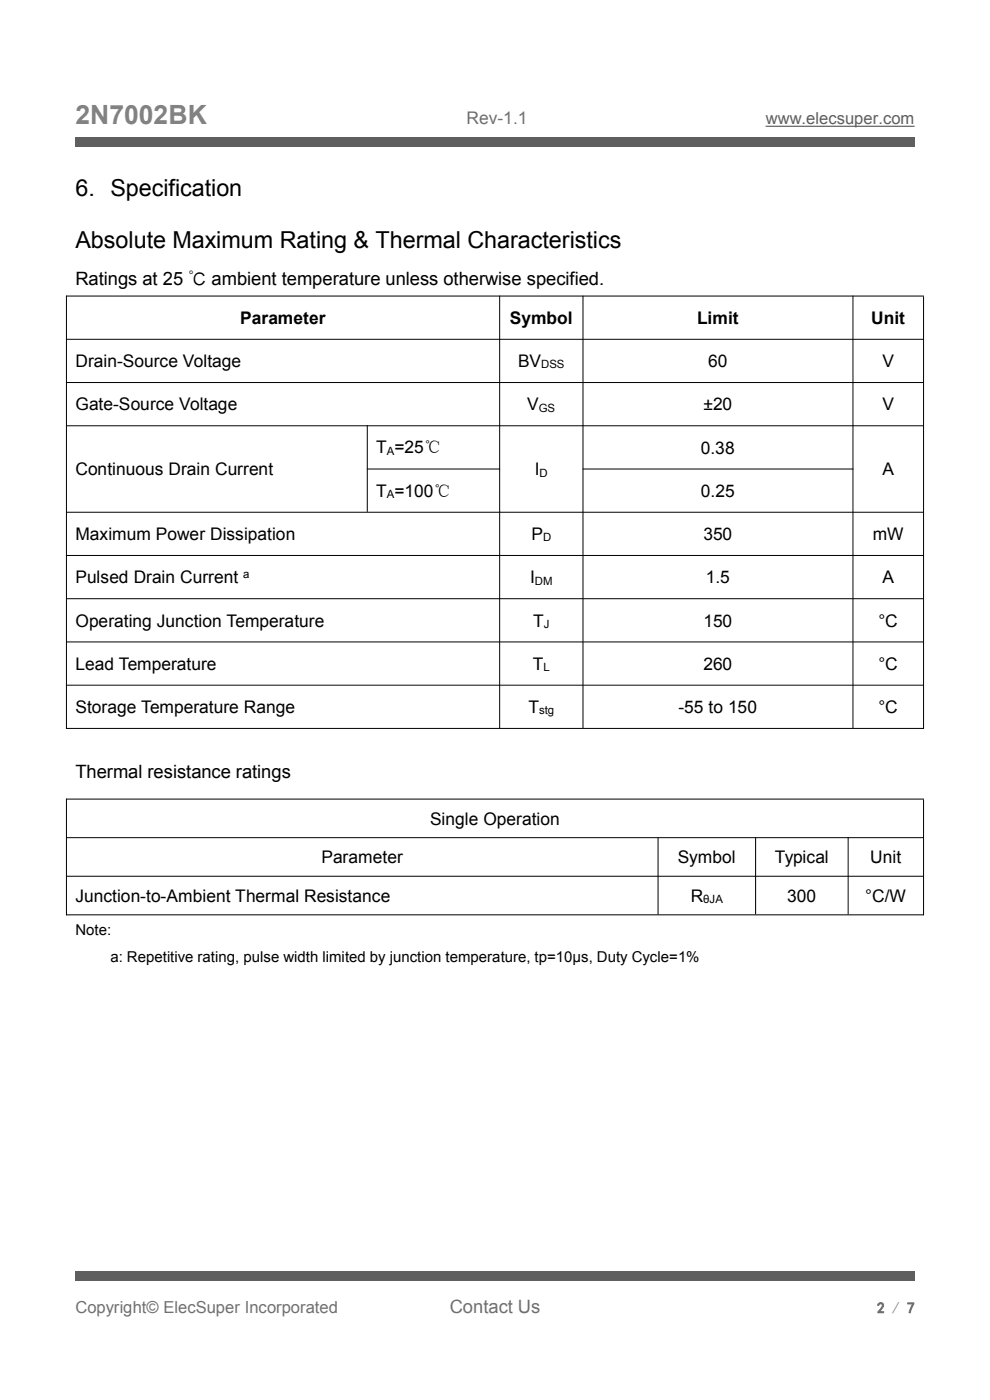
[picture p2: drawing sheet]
<svg xmlns="http://www.w3.org/2000/svg" width="210mm" height="297mm" viewBox="0 0 210 297" stroke-linecap="round" stroke-linejoin="round" font-family="sans-serif">
<defs><g id="words">
<text font-size="5.6" fill="#808080" x="16" y="26.3">2N7002BK</text>
<g font-size="5">
<text x="16" y="41.5">6. Specification</text>
<text x="16" y="52.6">Absolute Maximum Rating &amp; Thermal Characteristics</text>
</g>
<g font-size="3.9">
<text x="16" y="60.4">Ratings at 25 ℃ ambient temperature unless otherwise specified.</text>
<text x="16" y="164.9">Thermal resistance ratings</text>
</g>
<text font-size="3.9" fill="#707070" x="95.4" y="278.6">Contact Us</text>
<text font-size="3.7" fill="#707070" x="99" y="26.3">Rev-1.1</text>
<g font-size="3.7">
<text x="51" y="68.7">Parameter</text>
<text x="108.2" y="68.7">Symbol</text>
<text x="147.9" y="68.7">Limit</text>
<text x="184.8" y="68.7">Unit</text>
<text x="16" y="77.9">Drain-Source Voltage</text>
<text x="109.9" y="77.9">BV</text>
<text x="150.2" y="77.9">60</text>
<text x="187.2" y="77.9">V</text>
<text x="16" y="87.1">Gate-Source Voltage</text>
<text x="111.8" y="87.1">V</text>
<text x="149.2" y="87.1">±20</text>
<text x="187.2" y="87.1">V</text>
<text x="16" y="100.8">Continuous Drain Current</text>
<text x="79.8" y="96.2">T =25℃</text>
<text x="113.5" y="100.8">I</text>
<text x="148.7" y="96.2">0.38</text>
<text x="187.2" y="100.8">A</text>
<text x="79.8" y="105.4">T =100℃</text>
<text x="148.7" y="105.4">0.25</text>
<text x="16" y="114.6">Maximum Power Dissipation</text>
<text x="112.7" y="114.6">P</text>
<text x="149.2" y="114.6">350</text>
<text x="185.1" y="114.6">mW</text>
<text x="16" y="123.8">Pulsed Drain Current</text>
<text x="112.4" y="123.8">I</text>
<text x="149.7" y="123.8">1.5</text>
<text x="187.2" y="123.8">A</text>
<text x="16" y="132.9">Operating Junction Temperature</text>
<text x="113.1" y="132.9">T</text>
<text x="149.2" y="132.9">150</text>
<text x="186.4" y="132.9">°C</text>
<text x="16" y="142.1">Lead Temperature</text>
<text x="113" y="142.1">T</text>
<text x="149.2" y="142.1">260</text>
<text x="186.4" y="142.1">°C</text>
<text x="16" y="151.3">Storage Temperature Range</text>
<text x="112.1" y="151.3">T</text>
<text x="143.9" y="151.3">-55 to 150</text>
<text x="186.4" y="151.3">°C</text>
<text x="91.2" y="174.9">Single Operation</text>
<text x="68.2" y="183.1">Parameter</text>
<text x="143.8" y="183.1">Symbol</text>
<text x="164.3" y="183.1">Typical</text>
<text x="184.6" y="183.1">Unit</text>
<text x="16" y="191.3">Junction-to-Ambient Thermal Resistance</text>
<text x="146.5" y="191.3">R</text>
<text x="167" y="191.3">300</text>
<text x="183.6" y="191.3">°C/W</text>
</g>
<text font-size="3.5" fill="#5f5f5f" x="162.4" y="26.3">www.elecsuper.com</text>
<text font-size="3.5" fill="#707070" x="16" y="278.6">Copyright© ElecSuper Incorporated</text>
<g font-size="3.2">
<text x="16" y="198.3">Note:</text>
<text x="23.4" y="204">a: Repetitive rating, pulse width limited by junction temperature, tp=10μs, Duty Cycle=1%</text>
</g>
<text font-size="3.2" fill="#707070" x="186.1" y="278.6">2 / 7</text>
<g font-size="2.4">
<text x="114.8" y="78.2">DSS</text>
<text x="114.3" y="87.4">GS</text>
<text x="82.1" y="96.5">A</text>
<text x="114.5" y="101.1">D</text>
<text x="82.1" y="105.7">A</text>
<text x="115.2" y="114.9">D</text>
<text x="51.6" y="122.5">a</text>
<text x="113.5" y="124.1">DM</text>
<text x="115.4" y="133.2">J</text>
<text x="115.3" y="142.4">L</text>
<text x="114.3" y="151.6">stg</text>
<text x="149.2" y="191.6">θJA</text>
</g>
</g></defs>
<path d="M162.4 26.8h31.6" fill="none" stroke="#5f5f5f" stroke-width=".25"/>
<g fill="#5f5f5f">
<path d="M16 29h178v2.1h-178z" fill-rule="evenodd"/>
<path d="M16 269.7h178v2.1h-178z" fill-rule="evenodd"/>
</g>
<g fill="none" stroke="#000" stroke-width=".21">
<path d="M14 62.8h182M14 72h182M14.1 62.7v91.9M106 62.7v91.7M123.7 62.7v91.7M180.9 62.7v91.7M195.9 62.9v91.7M14 81.2h182M14 90.3h182M77.8 99.5h28.3M77.9 90.2v18.4M123.6 99.5h57.4"/>
<path d="M14 108.7h182M14 117.8h182M14 127h182M14 136.2h182M14 145.4h182M14 154.5h182M14 169.5h182M14 177.7h182M14.1 169.4v24.8M139.6 177.6v16.4M160.3 177.6v16.4M179.9 177.6v16.4"/>
<path d="M195.9 169.6v24.6M14 185.9h182M14 194.1h182"/>
</g>
<use href="#words"/>
</svg>
